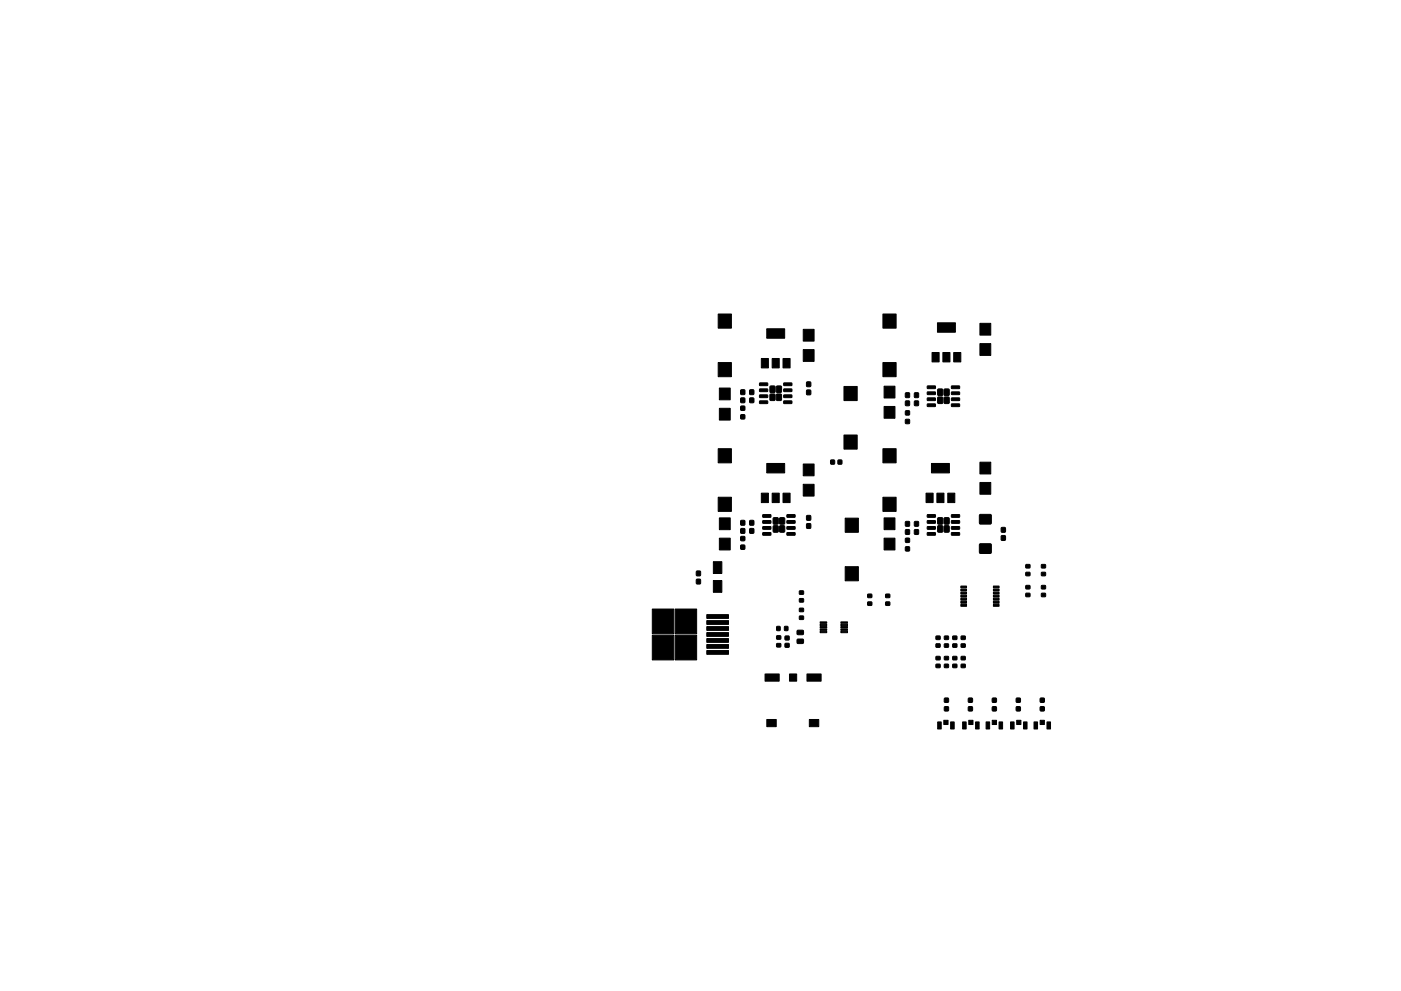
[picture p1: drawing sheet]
<svg xmlns="http://www.w3.org/2000/svg" width="297mm" height="210mm" viewBox="0 0 297 210" stroke-linecap="round" stroke-linejoin="round" font-family="sans-serif">
<g fill="#000" stroke="#000" stroke-width=".21">
<path d="M152.3 66.6h2.8v3h-2.8zM152.3 76.9h2.8v3h-2.8zM161.4 76.1h1.5v2h-1.5zM163.7 76.1h1.5v2h-1.5zM162.6 69.8h3.8v2h-3.8zM166 76.1h1.5v2h-1.5zM170.3 74.2h2.3v2.5h-2.3zM170.3 69.9h2.3v2.5h-2.3zM187.2 66.6h2.8v3h-2.8zM187.2 76.9h2.8v3h-2.8zM197.6 74.8h1.5v2h-1.5zM199.9 74.8h1.5v2h-1.5z"/>
<path d="M198.8 68.5h3.8v2h-3.8zM202.2 74.8h1.5v2h-1.5zM207.8 68.6h2.3v2.5h-2.3zM207.8 72.9h2.3v2.5h-2.3zM152.5 82.3h2.3v2.5h-2.3zM152.5 86.6h2.3v2.5h-2.3zM152.3 95.2h2.8v3h-2.8zM157.1 82.7h.8v1h-.8zM157.1 84.5h.8v.9h-.8zM157.1 88h.8v.9h-.8zM157.1 86.2h.8v.8h-.8zM159 84.5h.8v.9h-.8z"/>
<path d="M159 82.7h.8v1h-.8zM161.1 81.3l1.6-.1 .1 .5-1.7 .1zM161.1 82.5h1.6l.1 .5-1.7 .1zM161.1 83.8h1.6l.1 .5-1.7 .1zM161.1 85.1l1.6-.1 .1 .5-1.7 .1zM163.3 81.9h1v1.3h-1zM163.3 83.6h1v1.3h-1zM164.7 81.9h.9v1.3h-.9zM164.7 83.6h.9v1.3h-.9zM166.2 85.1l1.6-.1 .1 .5-1.7 .1zM166.2 83.8h1.6l.1 .5-1.7 .1zM166.2 82.5h1.6l.1 .5-1.7 .1z"/>
<path d="M166.2 81.3l1.6-.1 .1 .5-1.7 .1zM171 81.1h.9v.9h-.9zM171 82.8h.9v.9h-.9zM176.1 97.6h.8v.8h-.8zM177.7 97.6h.8v.8h-.8zM178.9 92.3h2.8v3h-2.8zM178.9 82h2.8v3h-2.8zM187.4 81.9h2.3v2.5h-2.3zM187.4 86.2h2.3v2.5h-2.3zM187.2 95.2h2.8v3h-2.8zM192 85.1h.8v.9h-.8zM192 83.4h.8v.9h-.8z"/>
<path d="M192 87.2h.8v.8h-.8zM192 89h.8v.8h-.8zM193.9 85.1h.8v.9h-.8zM193.9 83.4h.8v.9h-.8zM196.6 81.9h1.7v.5l-1.6 .1zM196.6 83.2l1.7-.1v.5l-1.6 .1zM196.6 84.4h1.7v.5l-1.6 .1zM196.6 85.7h1.7v.5l-1.6 .1zM198.9 82.6h.9v1.3h-.9zM198.9 84.3h.9v1.3h-.9zM200.2 82.6h1v1.3h-1zM200.2 84.3h1v1.3h-1z"/>
<path d="M201.7 85.7h1.7l.1 .5-1.7 .1zM201.7 84.4h1.7l.1 .5-1.7 .1zM201.7 83.2l1.7-.1 .1 .5-1.7 .1zM201.7 81.9h1.7l.1 .5-1.7 .1zM152.5 109.9h2.3v2.5h-2.3zM152.5 114.2h2.3v2.5h-2.3zM152.3 105.5h2.8v3h-2.8zM157.1 112.2h.8v.9h-.8zM157.1 110.5h.8v.9h-.8zM157.1 113.9h.8v.8h-.8zM157.1 115.7h.8v.8h-.8zM159 112.2h.8v.9h-.8z"/>
<path d="M159 110.5h.8v.9h-.8zM161.7 113h1.7l.1 .5-1.7 .1zM161.7 111.8l1.7-.1 .1 .5-1.7 .1zM161.7 110.5l1.7-.1 .1 .5-1.7 .1zM161.7 109.2h1.7l.1 .5-1.7 .1zM161.4 104.6h1.5v2h-1.5zM164 111.6h1v1.3h-1zM164 109.9h1v1.3h-1zM163.7 104.6h1.5v2h-1.5zM165.3 111.6h1v1.3h-1zM165.3 109.9h1v1.3h-1zM162.6 98.3h3.8v2h-3.8z"/>
<path d="M166.9 109.2h1.6l.1 .5-1.7 .1zM166.9 110.5l1.6-.1 .1 .5-1.7 .1zM166.9 111.8l1.6-.1 .1 .5-1.7 .1zM166.9 113h1.6l.1 .5-1.7 .1zM166 104.6h1.5v2h-1.5zM171 111.1h.9v1h-.9zM171 109.4h.9v.9h-.9zM170.3 98.4h2.3v2.5h-2.3zM170.3 102.7h2.3v2.5h-2.3zM179.2 109.9h2.8v3h-2.8zM187.4 114.2h2.3v2.5h-2.3zM187.4 109.9h2.3v2.5h-2.3z"/>
<path d="M187.2 105.5h2.8v3h-2.8zM192 110.7h.8v.9h-.8zM192 112.4h.8v.9h-.8zM192 114.2h.8v.8h-.8zM192 116h.8v.9h-.8zM193.9 112.4h.8v.9h-.8zM193.9 110.7h.8v.9h-.8zM196.6 113h1.7v.5l-1.6 .1zM196.6 111.8l1.7-.1v.5l-1.6 .1zM196.6 110.5l1.7-.1v.5l-1.6 .1zM196.6 109.2h1.7v.5l-1.6 .1zM196.3 104.6h1.5v2h-1.5z"/>
<path d="M198.9 111.6h.9v1.3h-.9zM198.9 109.9h.9v1.3h-.9zM198.6 104.6h1.5v2h-1.5zM200.2 111.6h1v1.3h-1zM200.2 109.9h1v1.3h-1zM197.5 98.3h3.8v2h-3.8zM201.7 109.2h1.7l.1 .5-1.7 .1zM201.7 110.5l1.7-.1 .1 .5-1.7 .1zM201.7 111.8l1.7-.1 .1 .5-1.7 .1zM201.7 113h1.7l.1 .5-1.7 .1zM200.9 104.6h1.5v2h-1.5zM207.7 109.2h2.4v1.9h-2.4z"/>
<path d="M207.7 115.4h2.4v2h-2.4zM207.8 98.1h2.3v2.5h-2.3zM207.8 102.4h2.3v2.5h-2.3zM212.3 111.9h.8v1h-.8zM212.3 113.7h.8v.9h-.8zM138.3 129.2h4.6v5.3h-4.6zM138.3 134.8h4.6v5.2h-4.6zM143.2 134.8h4.5v5.2h-4.5zM143.2 129.2h4.5v5.3h-4.5zM147.7 121.2h.8v.9h-.8zM147.7 122.9h.8v1h-.8zM151.2 123.2h1.8v2.5h-1.8z"/>
<path d="M151.2 119.2h1.8v2.5h-1.8zM149.9 138h4.6v.8h-4.6zM149.9 136.8h4.6v.8h-4.6zM149.9 135.5h4.6v.8h-4.6zM149.9 134.2h4.6v.8h-4.6zM149.9 132.9h4.6v.8h-4.6zM149.9 131.7h4.6v.8h-4.6zM149.9 130.4h4.6v.8h-4.6zM164.7 134.9h.8v.7h-.8zM164.7 136.6h.8v.6h-.8zM164.7 132.9h.7v.9h-.7zM166.5 136.5h.8v.8h-.8z"/>
<path d="M166.5 135h.8v.7h-.8zM166.3 132.9h.7v.9h-.7zM169.5 125.4h.8v.7h-.8zM169.5 127h.8v.7h-.8zM169 133.8l1.2-.1 .2 .2v.6l-.3 .2h-1l-.1-.3zM169 135.6h1.2l.2 .2v.6l-.3 .1h-1l-.1-.2zM169.5 129.1h.8v.6h-.8zM169.5 130.7h.8v.7h-.8zM173.9 131.9h1.4v.3h-1.4zM173.9 132.4h1.4v.3h-1.4zM173.9 132.9h1.4v.3h-1.4zM173.9 133.4h1.4v.3h-1.4z"/>
<path d="M173.9 133.9h1.4v.3h-1.4zM178.3 133.9h1.4v.3h-1.4zM178.3 133.4h1.4v.3h-1.4zM178.3 132.9h1.4v.3h-1.4zM178.3 132.4h1.4v.3h-1.4zM178.3 131.9h1.4v.3h-1.4zM179.2 120.2h2.8v3h-2.8zM184 126.1h.8v.7h-.8zM184 127.7h.8v.7h-.8zM187.8 127.7h.8v.7h-.8zM187.8 126.1h.8v.7h-.8zM198.5 136.6h.8v.7h-.8z"/>
<path d="M198.5 135h.8v.7h-.8zM200.2 136.6h.9v.7h-.9zM200.2 135h.9v.7h-.9zM202 136.6h.9v.7h-.9zM202 135h.9v.7h-.9zM203.7 124.3h1.2v.4h-1.2zM203.7 125h1.2v.4h-1.2zM203.7 125.6h1.2v.4h-1.2zM203.7 126.3h1.2v.4h-1.2zM203.7 126.9h1.2v.4h-1.2zM203.7 127.6h1.2v.4h-1.2zM203.7 128.2h1.2v.4h-1.2z"/>
<path d="M203.8 135h.8v.7h-.8zM203.8 136.6h.8v.7h-.8zM210.6 128.2h1.2v.4h-1.2zM210.6 127.6h1.2v.4h-1.2zM210.6 126.9h1.2v.4h-1.2zM210.6 126.3h1.2v.4h-1.2zM210.6 125.6h1.2v.4h-1.2zM210.6 125h1.2v.4h-1.2zM210.6 124.3h1.2v.4h-1.2zM217.5 121.4h.8v.7h-.8zM217.5 119.8h.8v.7h-.8zM217.5 124.2h.8v.7h-.8z"/>
<path d="M217.5 125.9h.8v.7h-.8zM220.8 119.8h.9v.7h-.9zM220.8 121.4h.9v.7h-.9zM220.8 124.2h.9v.7h-.9zM220.8 125.9h.9v.7h-.9zM162.6 152.6h2v1.6h-2zM162.2 143h3v1.5h-3zM167.4 143h1.5v1.5h-1.5zM171.6 152.6h2v1.6h-2zM171.1 143h3v1.5h-3zM198.5 139.3h.8v.7h-.8zM198.5 140.9h.8v.7h-.8z"/>
<path d="M198.8 153.2h.8v1.5h-.8zM200.2 139.3h.9v.7h-.9zM200.2 140.9h.9v.7h-.9zM200.3 150h.8v.8h-.8zM200.3 148.1h.8v.9h-.8zM200.1 152.8h.9v.9h-.9zM202 139.3h.9v.7h-.9zM202 140.9h.9v.7h-.9zM201.6 153.2h.7v1.5h-.7zM203.8 139.3h.8v.7h-.8zM203.8 140.9h.8v.7h-.8zM204.1 153.2h.7v1.5h-.7z"/>
<path d="M205.3 150h.8v.8h-.8zM205.3 148.1h.8v.9h-.8zM205.4 152.8h.9v.9h-.9zM206.8 153.2h.8v1.5h-.8zM209.1 153.2h.7v1.5h-.7zM210.4 148.1h.8v.9h-.8zM210.4 150h.8v.8h-.8zM210.4 152.8h.9v.9h-.9zM211.8 153.2h.8v1.5h-.8zM214.3 153.2h.7v1.5h-.7zM215.5 148.1h.8v.9h-.8zM215.5 150h.8v.8h-.8z"/>
<path d="M215.6 152.8h.9v.9h-.9zM217 153.2h.8v1.5h-.8zM219.2 153.2h.8v1.5h-.8zM220.6 150h.8v.8h-.8zM220.6 148.1h.8v.9h-.8zM220.5 152.8h.9v.9h-.9zM222 153.2h.7v1.5h-.7z"/>
</g>
</svg>
